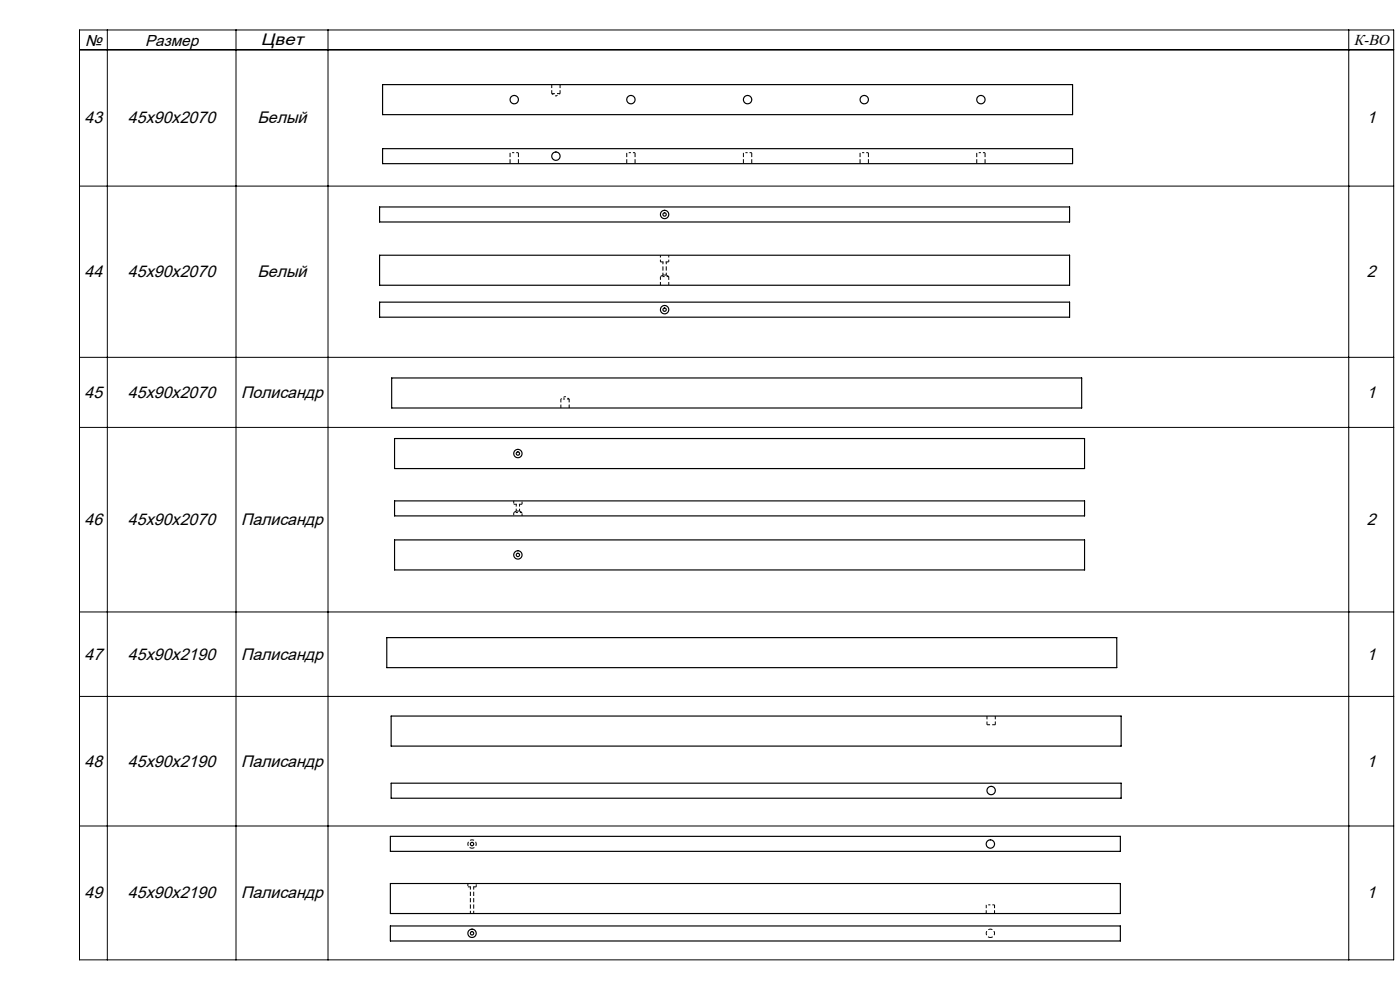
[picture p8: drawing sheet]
<svg xmlns="http://www.w3.org/2000/svg" width="420mm" height="297mm" viewBox="0 0 420 297" stroke-linecap="round" stroke-linejoin="round" font-family="sans-serif">
<defs><g id="words">
<g font-size="5">
<text x="78.3" y="13.6">Цвет</text>
<text x="25.3" y="37">43</text>
<text x="38.4" y="37">45х90х2070</text>
<text x="77.2" y="37">Белый</text>
<text x="410" y="37">1</text>
<text x="25.3" y="83.1">44</text>
<text x="38.4" y="83.1">45х90х2070</text>
<text x="77.2" y="83.1">Белый</text>
<text x="410" y="83.1">2</text>
<text x="25.3" y="119.2">45</text>
<text x="38.4" y="119.2">45х90х2070</text>
<text x="72.3" y="119.2">Полисандр</text>
<text x="410" y="119.2">1</text>
<text x="25.3" y="157.4">46</text>
<text x="38.4" y="157.4">45х90х2070</text>
<text x="72.3" y="157.4">Палисандр</text>
<text x="410" y="157.4">2</text>
<text x="25.3" y="197.7">47</text>
<text x="38.4" y="197.7">45х90х2190</text>
<text x="72.3" y="197.7">Палисандр</text>
<text x="410" y="197.7">1</text>
<text x="25.3" y="229.8">48</text>
<text x="38.4" y="229.8">45х90х2190</text>
<text x="72.3" y="229.8">Палисандр</text>
<text x="410" y="229.8">1</text>
<text x="25.3" y="269.2">49</text>
<text x="38.4" y="269.2">45х90х2190</text>
<text x="72.3" y="269.2">Палисандр</text>
<text x="410" y="269.2">1</text>
</g>
<g font-size="4.7">
<text x="25.5" y="13.7">№</text>
<text x="43.5" y="13.7">Размер</text>
<text x="406.1" y="13.4">К-ВО</text>
</g>
</g></defs>
<g fill="none" stroke="#000" stroke-width=".3" stroke-dasharray="1.3 .6" stroke-dashoffset=".6" stroke-linecap="butt">
<path d="M154.3 45.8h-1.3M155.5 45.8h-1.2M189.3 45.8h-1.3M190.5 45.8h-1.2M224.3 45.8h-1.3M225.5 45.8h-1.2M259.3 45.8h-1.3M260.5 45.8h-1.2M294.3 45.8h-1.3M295.5 45.8h-1.2M198.1 76.5v2M198.9 78.5v3.9"/>
<path d="M200.6 78.5v-2M199.4 82.9h-1.3M199.9 82.4v-3.9M200.6 82.9h-1.2M169.5 119.6h-1.2M170.8 119.6h-1.3M154.9 151.1v2.1M155.4 153.6h-1.3M155.9 153.2v-2.1M156.6 153.6h-1.2M297.1 271.2h-1.2M298.4 271.2h-1.3"/>
</g>
<path d="M198.9 82.4h.5M199.4 82.4h.5M154.9 153.2h.5M155.4 153.2h.5" fill="none" stroke="#000" stroke-width=".3" stroke-dasharray="1.3 .6" stroke-linecap="butt"/>
<path d="M165.5 28.1h2.5M198.1 78.5h2.5M198.1 82.9v2.6M200.6 85.5v-2.6M154.1 151.1h2.5M296.1 217.2h2.5M296.1 214.6v2.6M298.6 217.2v-2.6M140.4 265.8h2.5M295.9 271.2v2.6M298.4 273.8v-2.6" fill="none" stroke="#000" stroke-width=".3" stroke-dasharray="1.3 .6" stroke-dashoffset=".3" stroke-linecap="butt"/>
<path d="M198.9 82.4l-.8 .5M200.6 82.9l-.7-.5M154.9 153.2l-.8 .4M156.6 153.6l-.7-.4M141.1 265.8v8M142.1 273.8v-8" fill="none" stroke="#000" stroke-width=".3" stroke-dasharray="1.3 .6" stroke-dashoffset=".4" stroke-linecap="butt"/>
<g fill="none" stroke="#000" stroke-width=".35">
<path d="M114.8 25.4h207v9h-207zM114.8 44.6h207v4.5h-207zM113.9 62h207v4.5h-207zM113.9 76.5h207v9h-207zM113.9 90.6h207v4.5h-207zM117.5 113.3h207v9h-207zM118.4 131.4h207v9h-207zM118.4 150.1h207v4.5h-207zM118.4 161.8h207v9h-207zM116 191.1h219v9h-219zM117.3 214.6h219v9h-219zM117.3 234.7h219v4.5h-219z"/>
<path d="M117.1 250.7h219v4.5h-219zM117.1 264.8h219v9h-219zM117.1 277.5h219v4.5h-219z"/>
<circle cx="154.3" cy="29.9" r="1.25"/>
<circle cx="189.3" cy="29.9" r="1.25"/>
<circle cx="224.3" cy="29.9" r="1.25"/>
<circle cx="259.3" cy="29.9" r="1.25"/>
<circle cx="294.3" cy="29.9" r="1.25"/>
<circle cx="166.8" cy="46.8" r="1.25"/>
<circle cx="199.4" cy="64.3" r=".5"/>
<circle cx="199.4" cy="64.3" r="1.25"/>
<circle cx="199.4" cy="92.8" r="1.25"/>
<circle cx="199.4" cy="92.8" r=".5"/>
<circle cx="155.4" cy="135.9" r=".5"/>
<circle cx="155.4" cy="135.9" r="1.25"/>
<circle cx="155.4" cy="166.3" r="1.25"/>
<circle cx="155.4" cy="166.3" r=".5"/>
<circle cx="297.3" cy="236.9" r="1.25"/>
<circle cx="141.6" cy="253" r=".5"/>
<circle cx="297.1" cy="253" r="1.25"/>
<circle cx="141.6" cy="279.7" r=".5"/>
<circle cx="141.6" cy="279.7" r="1.25"/>
</g>
<path d="M165.5 25.4v2.7M168 28.1v-2.7M168.3 119.6v2.7M170.8 122.3v-2.7" fill="none" stroke="#000" stroke-width=".3" stroke-dasharray="1.3 .6" stroke-dashoffset=".2" stroke-linecap="butt"/>
<path d="M165.5 28.1l1.3 .7M166.8 28.8l1.2-.7M169.5 118.8l-1.2 .8M170.8 119.6l-1.3-.8" fill="none" stroke="#000" stroke-width=".3" stroke-dasharray="1.3 .6" stroke-dashoffset=".7" stroke-linecap="butt"/>
<path d="M154.1 150.1v1M154.1 153.6v1M156.6 151.1v-1M156.6 154.6v-1M141.6 254.2a1.25 1.25 0 0 1-1.1-1.8 1.25 1.25 0 0 1 2.1-.2 1.25 1.25 0 0 1-.8 2h-.2M140.4 264.8v1M142.9 265.8v-1M297.1 281a1.25 1.25 0 0 1-1.1-1.9 1.25 1.25 0 0 1 2.1-.1 1.25 1.25 0 0 1-.8 1.9l-.2 .1" fill="none" stroke="#000" stroke-width=".3" stroke-dasharray="1.3 .6" stroke-dashoffset=".5" stroke-linecap="butt"/>
<path d="M153 45.8v3.3M155.5 49.1v-3.3M188 45.8v3.3M190.5 49.1v-3.3M223 45.8v3.3M225.5 49.1v-3.3M258 45.8v3.3M260.5 49.1v-3.3M293 45.8v3.3M295.5 49.1v-3.3" fill="none" stroke="#000" stroke-width=".3" stroke-dasharray="1.3 .6" stroke-dashoffset="-.1" stroke-linecap="butt"/>
<path d="M23.8 9h394.3v278.7h-394.3zM23.8 14.9h394.3M32.2 9v278.7M70.8 9v278.7M98.4 9v278.7M404.6 9v278.7M23.8 55.8h394.3M23.8 107.1h394.3M23.8 128.1h394.3M23.8 183.4h394.3M23.8 208.7h394.3M23.8 247.5h394.3" fill="none" stroke="#000" stroke-width=".3"/>
<use href="#words"/>
</svg>
